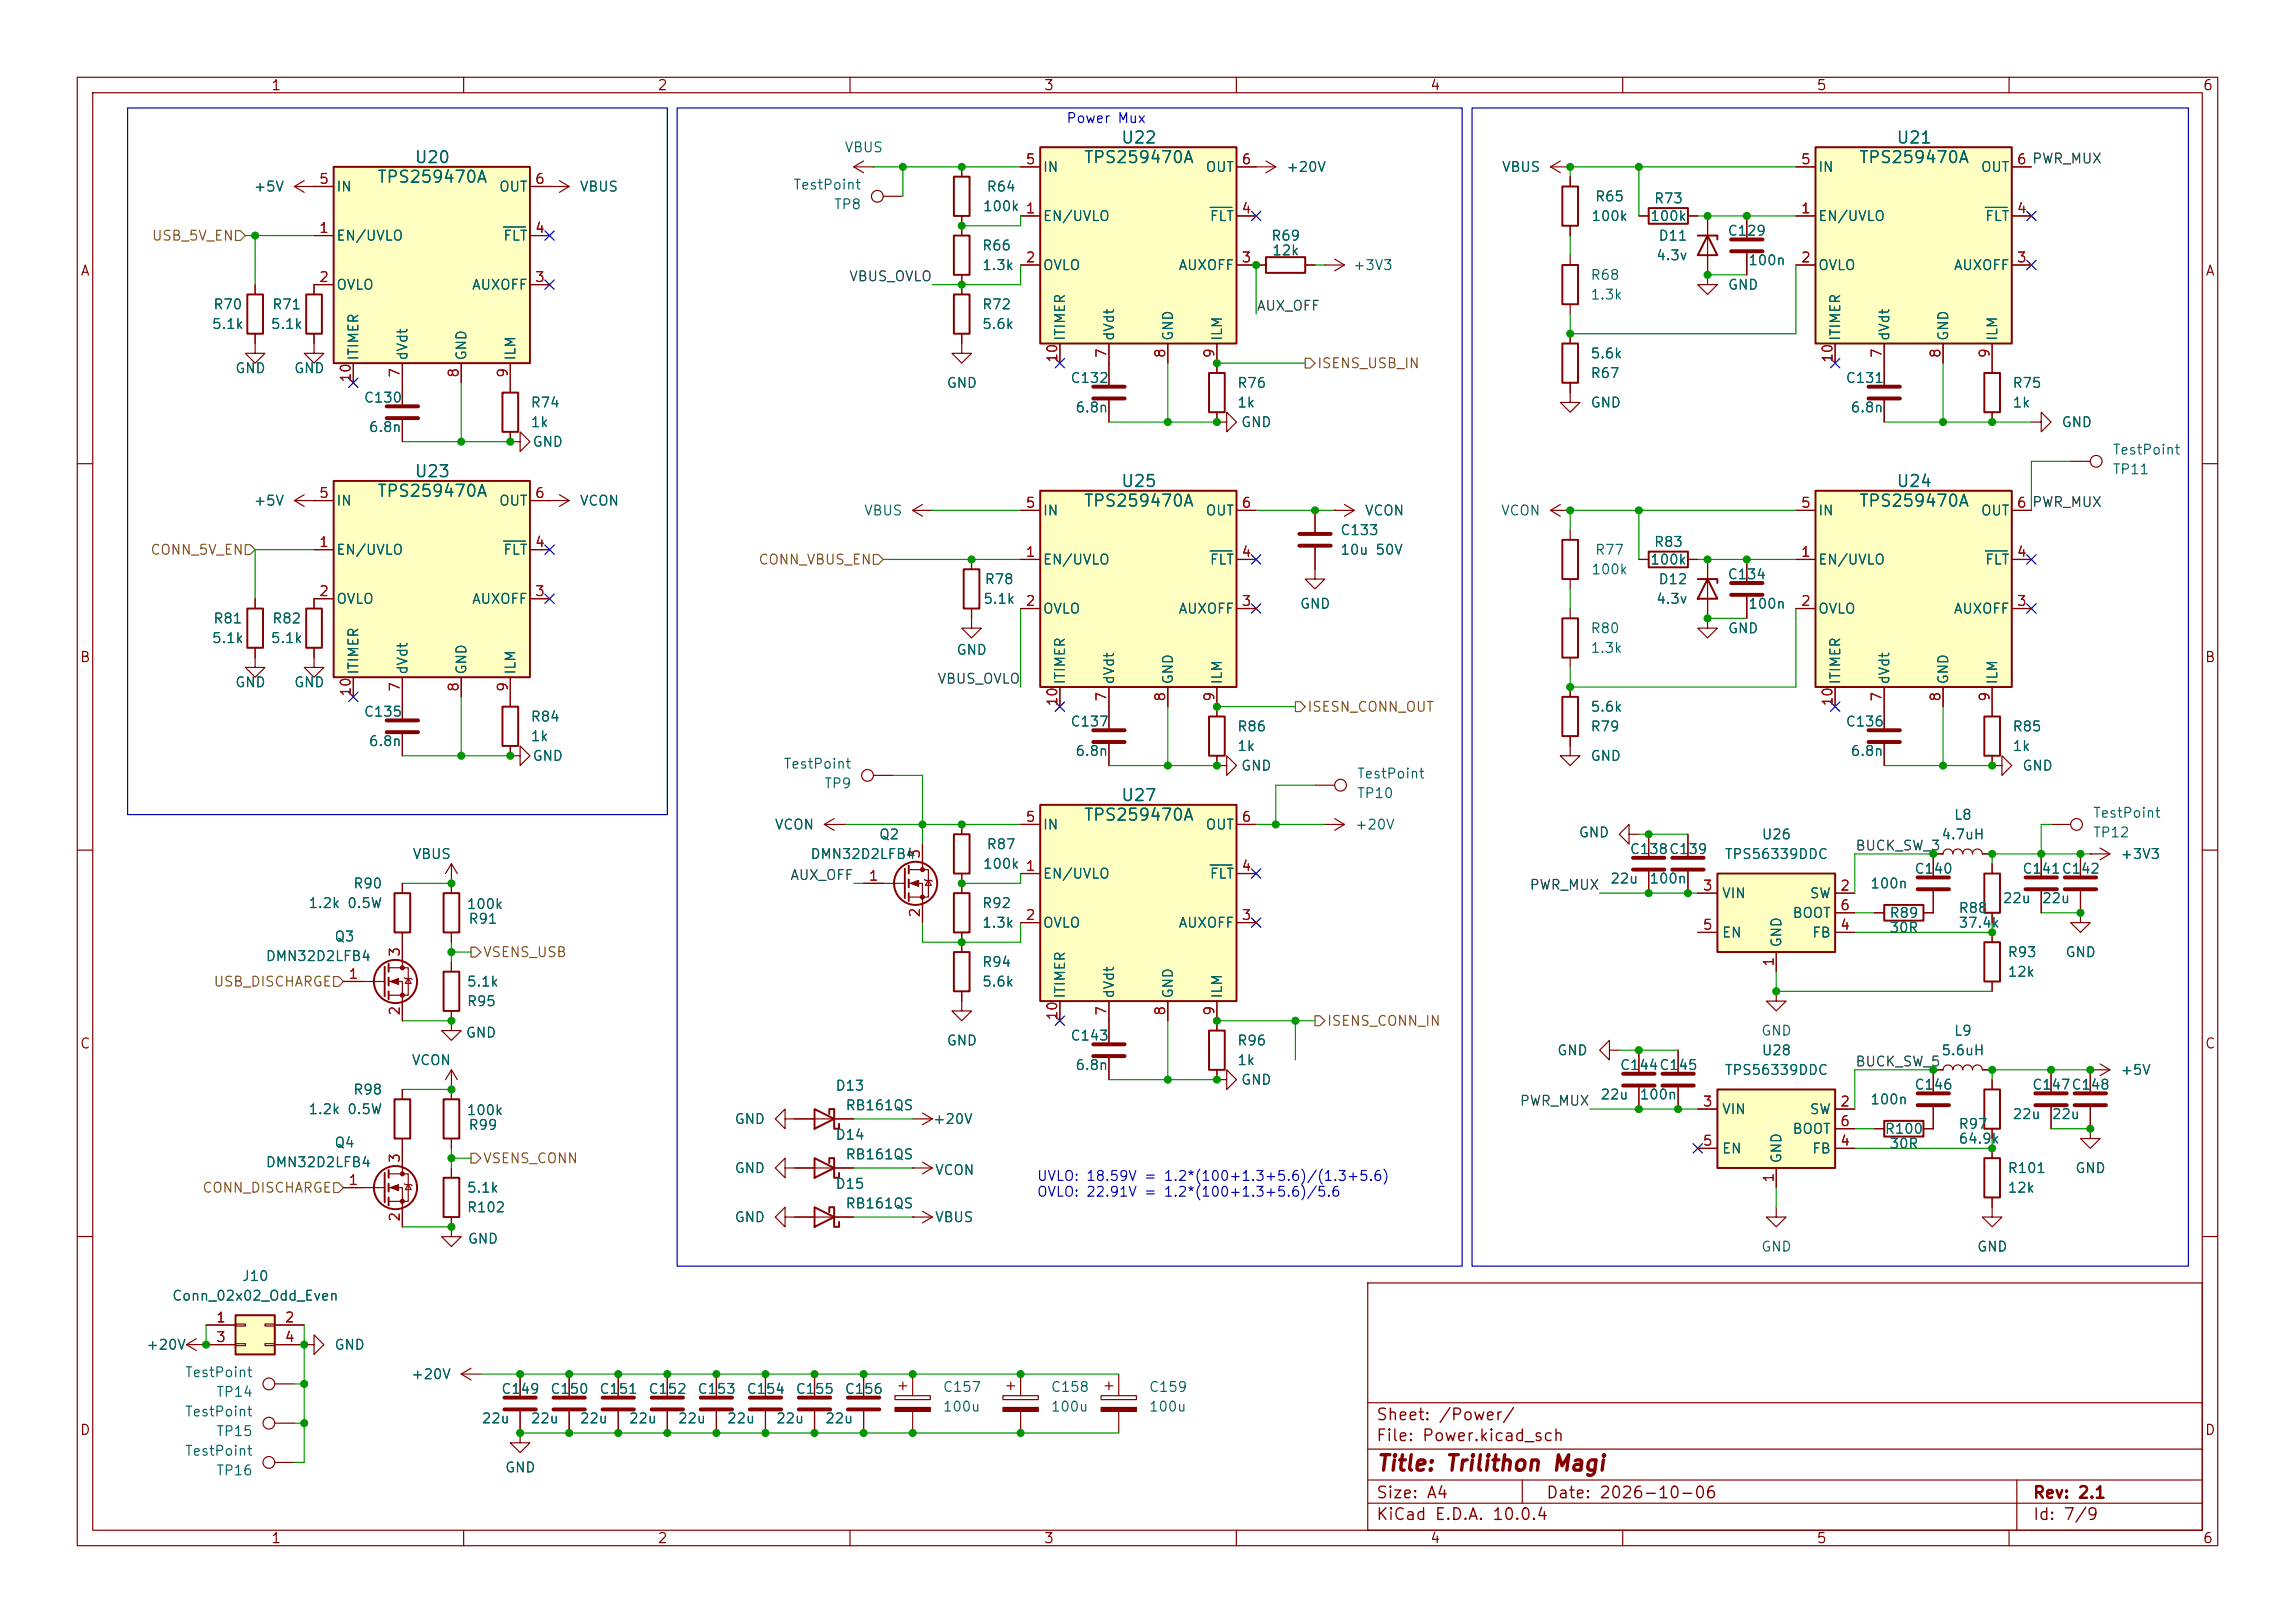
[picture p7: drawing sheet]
<svg xmlns="http://www.w3.org/2000/svg" width="297mm" height="210mm" viewBox="0 0 297 210" stroke-linecap="round" stroke-linejoin="round" font-family="sans-serif">
<defs><g id="words">
<text font-size="2" fill="#840000" x="178" y="190.8">Title: Trilithon Magi</text>
<g font-size="1.5" fill="#006464">
<text x="53.6" y="21.5">U20</text>
<text x="140.2" y="21.5">TPS259470A</text>
<text x="145" y="18.9">U22</text>
<text x="240.5" y="21.5">TPS259470A</text>
<text x="245.3" y="18.9">U21</text>
<text x="48.7" y="24">TPS259470A</text>
<text x="48.7" y="64.7">TPS259470A</text>
<text x="53.6" y="62.1">U23</text>
<text x="140.2" y="65.9">TPS259470A</text>
<text x="145" y="63.4">U25</text>
<text x="240.5" y="65.9">TPS259470A</text>
<text x="245.3" y="63.4">U24</text>
<text x="140.2" y="106.6">TPS259470A</text>
<text x="145" y="104">U27</text>
</g>
<g font-size="1.5" fill="#840000">
<text x="178" y="184.2">Sheet: /Power/</text>
<text x="178" y="186.9">File: Power.kicad_sch</text>
<text x="178" y="197.1">KiCad E.D.A. 10.0.4</text>
<text x="178" y="194.3">Size: A4</text>
<text x="200" y="194.3">Date: 2026-10-06</text>
<text x="263" y="194.3">Rev: 2.1</text>
<text x="263" y="197.1">Id: 7/9</text>
</g>
<g font-size="1.3" fill="#840000">
<text x="35" y="12">1</text>
<text x="85" y="12">2</text>
<text x="135" y="12">3</text>
<text x="185" y="12">4</text>
<text x="235" y="12">5</text>
<text x="285" y="12">6</text>
<text x="10.3" y="36">A</text>
<text x="285.3" y="36">A</text>
<text x="10.3" y="86">B</text>
<text x="285.3" y="86">B</text>
<text x="10.3" y="136">C</text>
<text x="285.3" y="136">C</text>
<text x="10.3" y="186">D</text>
<text x="285.3" y="186">D</text>
<text x="35" y="200">1</text>
<text x="85" y="200">2</text>
<text x="135" y="200">3</text>
<text x="185" y="200">4</text>
<text x="235" y="200">5</text>
<text x="285" y="200">6</text>
</g>
<g font-size="1.3" fill="#0000c2">
<text x="137.9" y="16.2">Power Mux</text>
<text x="134.1" y="153.1">UVLO: 18.59V = 1.2*(100+1.3+5.6)/(1.3+5.6)</text>
<text x="134.1" y="155.2">OVLO: 22.91V = 1.2*(100+1.3+5.6)/5.6</text>
</g>
<g font-size="1.3" fill="#006464">
<text x="109.2" y="20">VBUS</text>
<text x="134.9" y="22.6">IN</text>
<text x="155.9" y="22.6">OUT</text>
<text x="166.4" y="22.6">+20V</text>
<text x="194.3" y="22.6">VBUS</text>
<text x="235.2" y="22.6">IN</text>
<text x="256.3" y="22.6">OUT</text>
<text x="32.7" y="25.1">+5V</text>
<text x="43.4" y="25.1">IN</text>
<text x="64.5" y="25.1">OUT</text>
<text x="74.9" y="25.1">VBUS</text>
<text x="102.6" y="24.8">TestPoint</text>
<text x="107.8" y="27.4">TP8</text>
<text x="127.1" y="27.6">100k 1</text>
<text x="127.6" y="25.1">R64</text>
<text x="134.9" y="28.9">EN/UVLO</text>
<text x="156.5" y="28.9">FLT</text>
<text x="205.9" y="28.9">100k</text>
<text x="206.3" y="26.4">R65</text>
<text x="213.5" y="28.9">100k</text>
<text x="214" y="26.6">R73</text>
<text x="235.2" y="28.9">EN/UVLO</text>
<text x="256.8" y="28.9">FLT</text>
<text x="43.4" y="31.5">EN/UVLO</text>
<text x="65" y="31.5">FLT</text>
<text x="127" y="35.3">1.3k</text>
<text x="127" y="32.7">R66</text>
<text x="134.9" y="35.3">OVLO</text>
<text x="152.4" y="35.3">AUXOFF</text>
<text x="164.4" y="31.5">R69</text>
<text x="164.5" y="33.4">12k</text>
<text x="175" y="35.3">+3V3</text>
<text x="214.2" y="34">4.3v</text>
<text x="214.5" y="31.5">D11</text>
<text x="223.5" y="30.8">C129</text>
<text x="226.1" y="34.6">100n</text>
<text x="235.2" y="35.3">OVLO</text>
<text x="252.8" y="35.3">AUXOFF</text>
<text x="27.5" y="40.3">R70</text>
<text x="35.1" y="40.3">R71</text>
<text x="43.4" y="37.8">OVLO</text>
<text x="61" y="37.8">AUXOFF</text>
<text x="127" y="40.3">R72</text>
<text x="205.7" y="39.1">1.3k</text>
<text x="205.7" y="36.5">R68</text>
<text x="223.5" y="37.8">GND</text>
<text x="27.3" y="42.9">5.1k</text>
<text x="35" y="42.9">5.1k</text>
<text x="46.7" y="46.7" transform="rotate(-90 46.7 46.7)">ITIMER</text>
<text x="53" y="46.7" transform="rotate(-90 53 46.7)">dVdt</text>
<text x="60.7" y="46.7" transform="rotate(-90 60.7 46.7)">GND</text>
<text x="67" y="46.7" transform="rotate(-90 67 46.7)">ILM</text>
<text x="127" y="42.9">5.6k</text>
<text x="138.1" y="44.2" transform="rotate(-90 138.1 44.2)">ITIMER</text>
<text x="144.5" y="44.2" transform="rotate(-90 144.5 44.2)">dVdt</text>
<text x="152.1" y="44.2" transform="rotate(-90 152.1 44.2)">GND</text>
<text x="158.5" y="44.2" transform="rotate(-90 158.5 44.2)">ILM</text>
<text x="205.7" y="46.7">5.6k</text>
<text x="238.5" y="44.2" transform="rotate(-90 238.5 44.2)">ITIMER</text>
<text x="244.8" y="44.2" transform="rotate(-90 244.8 44.2)">dVdt</text>
<text x="252.4" y="44.2" transform="rotate(-90 252.4 44.2)">GND</text>
<text x="258.8" y="44.2" transform="rotate(-90 258.8 44.2)">ILM</text>
<text x="30.3" y="48.6">GND</text>
<text x="38" y="48.6">GND</text>
<text x="47" y="52.4">C130</text>
<text x="68.6" y="53">R74</text>
<text x="122.4" y="50.5">GND</text>
<text x="138.4" y="49.9">C132</text>
<text x="139.1" y="53.7">6.8n</text>
<text x="160" y="50.5">R76</text>
<text x="160" y="53">1k</text>
<text x="205.7" y="53">GND</text>
<text x="205.7" y="49.2">R67</text>
<text x="238.8" y="49.9">C131</text>
<text x="239.4" y="53.7">6.8n</text>
<text x="260.4" y="50.5">R75</text>
<text x="260.4" y="53">1k</text>
<text x="47.6" y="56.2">6.8n</text>
<text x="68.6" y="55.6">1k</text>
<text x="68.8" y="58.1">GND</text>
<text x="160.5" y="55.6">GND</text>
<text x="266.7" y="55.6">GND</text>
<text x="273.3" y="59.1">TestPoint</text>
<text x="32.7" y="65.7">+5V</text>
<text x="43.4" y="65.7">IN</text>
<text x="64.5" y="65.7">OUT</text>
<text x="74.9" y="65.7">VCON</text>
<text x="273.3" y="61.7">TP11</text>
<text x="111.7" y="67">VBUS</text>
<text x="134.9" y="67">IN</text>
<text x="155.9" y="67">OUT</text>
<text x="173.4" y="69.6">C133</text>
<text x="176.5" y="67">VCON</text>
<text x="194.2" y="67">VCON</text>
<text x="214" y="71.1">R83</text>
<text x="235.2" y="67">IN</text>
<text x="256.3" y="67">OUT</text>
<text x="43.4" y="72.1">EN/UVLO</text>
<text x="65" y="72.1">FLT</text>
<text x="127.3" y="75.9">R78</text>
<text x="134.9" y="73.4">EN/UVLO</text>
<text x="156.5" y="73.4">FLT</text>
<text x="173.4" y="72.1">10u 50V</text>
<text x="205.9" y="74.6">100k</text>
<text x="206.3" y="72.1">R77</text>
<text x="213.5" y="73.4">100k</text>
<text x="214.5" y="75.9">D12</text>
<text x="223.5" y="75.3">C134</text>
<text x="235.2" y="73.4">EN/UVLO</text>
<text x="256.8" y="73.4">FLT</text>
<text x="27.3" y="83.5">5.1k</text>
<text x="27.5" y="81">R81</text>
<text x="35" y="83.5">5.1k</text>
<text x="35.1" y="81">R82</text>
<text x="43.4" y="78.4">OVLO</text>
<text x="61" y="78.4">AUXOFF</text>
<text x="127.2" y="78.4">5.1k</text>
<text x="134.9" y="79.7">OVLO</text>
<text x="152.4" y="79.7">AUXOFF</text>
<text x="168.1" y="79.1">GND</text>
<text x="205.7" y="82.3">R80</text>
<text x="214.2" y="78.4">4.3v</text>
<text x="223.5" y="82.3">GND</text>
<text x="226.1" y="79.1">100n</text>
<text x="235.2" y="79.7">OVLO</text>
<text x="252.8" y="79.7">AUXOFF</text>
<text x="30.3" y="89.2">GND</text>
<text x="38" y="89.2">GND</text>
<text x="46.7" y="87.4" transform="rotate(-90 46.7 87.4)">ITIMER</text>
<text x="53" y="87.4" transform="rotate(-90 53 87.4)">dVdt</text>
<text x="60.7" y="87.4" transform="rotate(-90 60.7 87.4)">GND</text>
<text x="67" y="87.4" transform="rotate(-90 67 87.4)">ILM</text>
<text x="123.7" y="85">GND</text>
<text x="138.1" y="88.6" transform="rotate(-90 138.1 88.6)">ITIMER</text>
<text x="144.5" y="88.6" transform="rotate(-90 144.5 88.6)">dVdt</text>
<text x="152.1" y="88.6" transform="rotate(-90 152.1 88.6)">GND</text>
<text x="158.5" y="88.6" transform="rotate(-90 158.5 88.6)">ILM</text>
<text x="205.7" y="84.8">1.3k</text>
<text x="238.5" y="88.6" transform="rotate(-90 238.5 88.6)">ITIMER</text>
<text x="244.8" y="88.6" transform="rotate(-90 244.8 88.6)">dVdt</text>
<text x="252.4" y="88.6" transform="rotate(-90 252.4 88.6)">GND</text>
<text x="258.8" y="88.6" transform="rotate(-90 258.8 88.6)">ILM</text>
<text x="47" y="93">C135</text>
<text x="68.6" y="93.7">R84</text>
<text x="138.4" y="94.3">C137</text>
<text x="160" y="95">R86</text>
<text x="205.7" y="92.4">5.6k</text>
<text x="205.7" y="95">R79</text>
<text x="238.8" y="94.3">C136</text>
<text x="260.4" y="95">R85</text>
<text x="47.6" y="96.9">6.8n</text>
<text x="68.6" y="96.2">1k</text>
<text x="68.8" y="98.8">GND</text>
<text x="101.3" y="99.8">TestPoint</text>
<text x="139.1" y="98.1">6.8n</text>
<text x="160" y="97.5">1k</text>
<text x="160.5" y="100">GND</text>
<text x="175.5" y="101">TestPoint</text>
<text x="205.7" y="98.8">GND</text>
<text x="239.4" y="98.1">6.8n</text>
<text x="260.4" y="97.5">1k</text>
<text x="261.6" y="100">GND</text>
<text x="100.2" y="107.7">VCON</text>
<text x="106.6" y="102.3">TP9</text>
<text x="134.9" y="107.7">IN</text>
<text x="155.9" y="107.7">OUT</text>
<text x="175.3" y="107.7">+20V</text>
<text x="175.5" y="103.6">TP10</text>
<text x="252.8" y="106.4">L8</text>
<text x="270.8" y="106.1">TestPoint</text>
<text x="53.3" y="111.5">VBUS</text>
<text x="104.8" y="111.5">DMN32D2LFB4</text>
<text x="113.7" y="108.9">Q2</text>
<text x="127.1" y="112.7">100k 1</text>
<text x="127.6" y="110.2">R87</text>
<text x="204.2" y="108.7">GND</text>
<text x="210.8" y="110.8">C138C139</text>
<text x="223.1" y="111.5">TPS56339DDC</text>
<text x="227.9" y="108.9">U26</text>
<text x="247.7" y="113.4">C140</text>
<text x="251.1" y="108.9">4.7uH</text>
<text x="261.6" y="113.4">C141C142</text>
<text x="270.8" y="108.7">TP12</text>
<text x="274.3" y="111.5">+3V3</text>
<text x="39.8" y="117.8">1.2k 0.5W</text>
<text x="45.6" y="115.3">R90</text>
<text x="60.3" y="117.9">100k</text>
<text x="60.5" y="119.8">R91</text>
<text x="127" y="117.8">R92</text>
<text x="134.9" y="114">EN/UVLO</text>
<text x="156.5" y="114">FLT</text>
<text x="208.3" y="114.6">22u</text>
<text x="213.4" y="114.6">100n</text>
<text x="222.8" y="116.5">VIN</text>
<text x="231.9" y="119.1">BOOT</text>
<text x="234.1" y="116.5">SW</text>
<text x="241.9" y="115.3">100n</text>
<text x="244.4" y="119.1">R89</text>
<text x="253.4" y="118.4">R88</text>
<text x="259.1" y="117.2">22u</text>
<text x="264.2" y="117.2">22u</text>
<text x="34.3" y="124.7">DMN32D2LFB4</text>
<text x="43.2" y="122.1">Q3</text>
<text x="127" y="120.4">1.3k</text>
<text x="127" y="125.4">R94</text>
<text x="134.9" y="120.4">OVLO</text>
<text x="152.4" y="120.4">AUXOFF</text>
<text x="222.8" y="121.6">EN</text>
<text x="230.8" y="122.7" transform="rotate(-90 230.8 122.7)">GND</text>
<text x="234.4" y="121.6">FB</text>
<text x="244.4" y="121">30R</text>
<text x="253.4" y="120.4">37.4k</text>
<text x="259.7" y="124.2">R93</text>
<text x="267.2" y="124.2">GND</text>
<text x="60.3" y="128">5.1k</text>
<text x="60.3" y="130.5">R95</text>
<text x="127" y="128">5.6k</text>
<text x="138.1" y="129.3" transform="rotate(-90 138.1 129.3)">ITIMER</text>
<text x="144.5" y="129.3" transform="rotate(-90 144.5 129.3)">dVdt</text>
<text x="152.1" y="129.3" transform="rotate(-90 152.1 129.3)">GND</text>
<text x="158.5" y="129.3" transform="rotate(-90 158.5 129.3)">ILM</text>
<text x="259.7" y="126.7">12k</text>
<text x="60.2" y="134.6">GND</text>
<text x="122.4" y="135.6">GND</text>
<text x="138.4" y="135">C143</text>
<text x="160" y="135.6">R96</text>
<text x="201.4" y="136.9">GND</text>
<text x="227.8" y="134.3">GND</text>
<text x="227.9" y="136.9">U28</text>
<text x="251.1" y="136.9">5.6uH</text>
<text x="252.8" y="134.3">L9</text>
<text x="45.6" y="141.9">R98</text>
<text x="53.2" y="138.1">VCON</text>
<text x="108" y="141.4">D13</text>
<text x="109.3" y="144">RB161QS</text>
<text x="139.1" y="138.8">6.8n</text>
<text x="160" y="138.1">1k</text>
<text x="160.5" y="140.7">GND</text>
<text x="207" y="142.6">22u</text>
<text x="209.6" y="138.8">C144C145</text>
<text x="212.1" y="142.6">100n</text>
<text x="223.1" y="139.4">TPS56339DDC</text>
<text x="241.9" y="143.2">100n</text>
<text x="247.7" y="141.3">C146</text>
<text x="262.9" y="141.3">C147C148</text>
<text x="274.3" y="139.4">+5V</text>
<text x="39.8" y="144.5">1.2k 0.5W</text>
<text x="43.2" y="148.8">Q4</text>
<text x="60.3" y="144.6">100k</text>
<text x="60.5" y="146.5">R99</text>
<text x="95" y="145.8">GND</text>
<text x="108" y="147.8">D14</text>
<text x="120.7" y="145.8">+20V</text>
<text x="222.8" y="144.5">VIN</text>
<text x="222.8" y="149.6">EN</text>
<text x="231.9" y="147">BOOT</text>
<text x="234.1" y="144.5">SW</text>
<text x="234.4" y="149.6">FB</text>
<text x="243.8" y="147">R100</text>
<text x="244.4" y="148.9">30R</text>
<text x="253.4" y="146.4">R97</text>
<text x="253.4" y="148.3">64.9k</text>
<text x="260.4" y="145.1">22u</text>
<text x="265.4" y="145.1">22u</text>
<text x="34.3" y="151.3">DMN32D2LFB4</text>
<text x="60.3" y="154.6">5.1k</text>
<text x="95" y="152.1">GND</text>
<text x="108" y="154.1">D15</text>
<text x="109.3" y="150.3">RB161QS</text>
<text x="120.9" y="152.4">VCON</text>
<text x="230.8" y="150.6" transform="rotate(-90 230.8 150.6)">GND</text>
<text x="259.7" y="152.1">R101</text>
<text x="259.7" y="154.6">12k</text>
<text x="268.5" y="152.1">GND</text>
<text x="60.3" y="157.2">R102</text>
<text x="60.4" y="161.2">GND</text>
<text x="95" y="158.5">GND</text>
<text x="109.3" y="156.7">RB161QS</text>
<text x="120.9" y="158.5">VBUS</text>
<text x="31.2" y="166.1">J10</text>
<text x="227.8" y="162.3">GND</text>
<text x="255.8" y="162.3">GND</text>
<text x="22.2" y="168.6">Conn_02x02_Odd_Even</text>
<text x="18.8" y="175">+20V</text>
<text x="23.8" y="178.5">TestPoint</text>
<text x="43.2" y="175">GND</text>
<text x="53.1" y="178.8">+20V</text>
<text x="23.8" y="183.6">TestPoint</text>
<text x="27.9" y="181.1">TP14</text>
<text x="62.2" y="184.5">22u</text>
<text x="64.8" y="180.7">C149</text>
<text x="68.6" y="184.5">22u</text>
<text x="71.1" y="180.7">C150</text>
<text x="74.9" y="184.5">22u</text>
<text x="77.5" y="180.7">C151</text>
<text x="81.3" y="184.5">22u</text>
<text x="83.8" y="180.7">C152</text>
<text x="87.6" y="184.5">22u</text>
<text x="90.2" y="180.7">C153</text>
<text x="94" y="184.5">22u</text>
<text x="96.5" y="180.7">C154</text>
<text x="100.3" y="184.5">22u</text>
<text x="102.9" y="180.7">C155</text>
<text x="106.7" y="184.5">22u</text>
<text x="109.2" y="180.7">C156</text>
<text x="121.9" y="180.4">C157</text>
<text x="121.9" y="183">100u</text>
<text x="135.9" y="180.4">C158</text>
<text x="135.9" y="183">100u</text>
<text x="148.6" y="180.4">C159</text>
<text x="148.6" y="183">100u</text>
<text x="23.8" y="188.7">TestPoint</text>
<text x="27.9" y="186.1">TP15</text>
<text x="27.9" y="191.2">TP16</text>
<text x="65.3" y="190.8">GND</text>
</g>
<g font-size="1.3" fill="#a90000">
<text x="132.6" y="21.6">5</text>
<text x="160.6" y="21.6">6</text>
<text x="233" y="21.6">5</text>
<text x="260.9" y="21.6">6 PWR_MUX</text>
<text x="260.9" y="21.6">6</text>
<text x="41.2" y="24.1">5</text>
<text x="69.1" y="24.1">6</text>
<text x="160.6" y="27.9">4</text>
<text x="233" y="27.9">1</text>
<text x="260.9" y="27.9">4</text>
<text x="41.2" y="30.5">1</text>
<text x="69.1" y="30.5">4</text>
<text x="132.6" y="34.3">2</text>
<text x="160.6" y="34.3">3</text>
<text x="233" y="34.3">2</text>
<text x="260.9" y="34.3">3</text>
<text x="41.2" y="36.8">2</text>
<text x="69.1" y="36.8">3</text>
<text x="137.1" y="47" transform="rotate(-90 137.1 47)">10</text>
<text x="143.5" y="46.4" transform="rotate(-90 143.5 46.4)">7</text>
<text x="151.1" y="46.4" transform="rotate(-90 151.1 46.4)">8</text>
<text x="157.5" y="46.4" transform="rotate(-90 157.5 46.4)">9</text>
<text x="237.5" y="47" transform="rotate(-90 237.5 47)">10</text>
<text x="243.8" y="46.4" transform="rotate(-90 243.8 46.4)">7</text>
<text x="251.4" y="46.4" transform="rotate(-90 251.4 46.4)">8</text>
<text x="257.8" y="46.4" transform="rotate(-90 257.8 46.4)">9</text>
<text x="45.7" y="49.6" transform="rotate(-90 45.7 49.6)">10</text>
<text x="52" y="49" transform="rotate(-90 52 49)">7</text>
<text x="59.7" y="49" transform="rotate(-90 59.7 49)">8</text>
<text x="66" y="49" transform="rotate(-90 66 49)">9</text>
<text x="41.2" y="64.7">5</text>
<text x="69.1" y="64.7">6</text>
<text x="41.2" y="71.1">1</text>
<text x="69.1" y="71.1">4</text>
<text x="132.6" y="66">5</text>
<text x="160.6" y="66">6</text>
<text x="233" y="66">5</text>
<text x="260.9" y="66">6</text>
<text x="41.2" y="77.4">2</text>
<text x="69.1" y="77.4">3</text>
<text x="132.6" y="72.4">1</text>
<text x="160.6" y="72.4">4</text>
<text x="233" y="72.4">1</text>
<text x="260.9" y="72.4">4</text>
<text x="132.6" y="78.7">2</text>
<text x="160.6" y="78.7">3</text>
<text x="233" y="78.7">2</text>
<text x="260.9" y="78.7">3</text>
<text x="52" y="89.6" transform="rotate(-90 52 89.6)">7</text>
<text x="59.7" y="89.6" transform="rotate(-90 59.7 89.6)">8</text>
<text x="66" y="89.6" transform="rotate(-90 66 89.6)">9</text>
<text x="45.7" y="90.2" transform="rotate(-90 45.7 90.2)">10</text>
<text x="137.1" y="91.5" transform="rotate(-90 137.1 91.5)">10</text>
<text x="143.5" y="90.9" transform="rotate(-90 143.5 90.9)">7</text>
<text x="151.1" y="90.9" transform="rotate(-90 151.1 90.9)">8</text>
<text x="157.5" y="90.9" transform="rotate(-90 157.5 90.9)">9</text>
<text x="237.5" y="91.5" transform="rotate(-90 237.5 91.5)">10</text>
<text x="243.8" y="90.9" transform="rotate(-90 243.8 90.9)">7</text>
<text x="251.4" y="90.9" transform="rotate(-90 251.4 90.9)">8</text>
<text x="257.8" y="90.9" transform="rotate(-90 257.8 90.9)">9</text>
<text x="132.6" y="106.7">5</text>
<text x="160.6" y="106.7">6</text>
<text x="119.4" y="111.2" transform="rotate(-90 119.4 111.2)">3</text>
<text x="160.6" y="113">4</text>
<text x="112.3" y="114.3">1</text>
<text x="119.4" y="118.8" transform="rotate(-90 119.4 118.8)">2</text>
<text x="132.6" y="119.4">2</text>
<text x="160.6" y="119.4">3</text>
<text x="220.3" y="115.5">3</text>
<text x="238.1" y="115.5">2</text>
<text x="238.1" y="118.1">6</text>
<text x="52" y="123.9" transform="rotate(-90 52 123.9)">3</text>
<text x="220.3" y="120.6">5</text>
<text x="229.8" y="125.2" transform="rotate(-90 229.8 125.2)">1</text>
<text x="238.1" y="120.6">4</text>
<text x="45" y="127">1</text>
<text x="52" y="131.5" transform="rotate(-90 52 131.5)">2</text>
<text x="143.5" y="131.5" transform="rotate(-90 143.5 131.5)">7</text>
<text x="151.1" y="131.5" transform="rotate(-90 151.1 131.5)">8</text>
<text x="157.5" y="131.5" transform="rotate(-90 157.5 131.5)">9</text>
<text x="137.1" y="132.1" transform="rotate(-90 137.1 132.1)">10</text>
<text x="220.3" y="143.5">3</text>
<text x="238.1" y="143.5">2</text>
<text x="220.3" y="148.6">5</text>
<text x="238.1" y="148.6">4</text>
<text x="238.1" y="146">6</text>
<text x="45" y="153.6">1</text>
<text x="52" y="150.6" transform="rotate(-90 52 150.6)">3</text>
<text x="229.8" y="153.1" transform="rotate(-90 229.8 153.1)">1</text>
<text x="52" y="158.2" transform="rotate(-90 52 158.2)">2</text>
<text x="27.9" y="171.4">1</text>
<text x="27.9" y="174">3</text>
<text x="36.8" y="171.4">2</text>
<text x="36.8" y="174">4</text>
</g>
<g font-size="1.3" fill="#725600">
<text x="19.6" y="31.5">USB_5V_EN</text>
<text x="170.4" y="48">ISENS_USB_IN</text>
<text x="19.4" y="72.1">CONN_5V_EN</text>
<text x="98.1" y="73.4">CONN_VBUS_EN</text>
<text x="169.1" y="92.4">ISESN_CONN_OUT</text>
<text x="62.4" y="124.2">VSENS_USB</text>
<text x="27.5" y="128">USB_DISCHARGE</text>
<text x="171.6" y="133.1">ISENS_CONN_IN</text>
<text x="26.1" y="154.6">CONN_DISCHARGE</text>
<text x="62.4" y="150.8">VSENS_CONN</text>
</g>
<g font-size="1.3" fill="#0f0f0f">
<text x="109.8" y="36.7">VBUS_OVLO</text>
<text x="162.6" y="40.5">AUX_OFF</text>
<text x="262.9" y="65.9">PWR_MUX</text>
<text x="121.2" y="88.8">VBUS_OVLO</text>
<text x="240" y="110.4">BUCK_SW_3</text>
<text x="102.2" y="114.2">AUX_OFF</text>
<text x="197.9" y="115.4">PWR_MUX</text>
<text x="196.6" y="143.4">PWR_MUX</text>
<text x="240" y="138.3">BUCK_SW_5</text>
</g>
</g></defs>
<g fill="none" stroke="#840000" stroke-width=".15">
<path d="M10 10h277v190h-277zM12 12h273v186h-273zM60 10v2M110 10v2M160 10v2M210 10v2M260 10v2M10 60h2M285 60h2M10 110h2M285 110h2M102.9 151.1h7.6"/>
<path d="M10 160h2M59.7 177.8l1.3 .8M59.7 177.8h2.5M61 177l-1.3 .8M177 166h108v32h-108zM285 160h2M35.6 184.2h2.5M35.6 189.2h2.5M60 198v2M110 198v2M160 198v2M177 194.5h108"/>
<path d="M177 191.5h108M177 187.5h108M177 181.5h108M197 191.5v3M210 198v2M260 198v2M261 191.5v6.5"/>
<circle cx="34.8" cy="184.1" r=".76"/>
<circle cx="34.8" cy="189.2" r=".76"/>
</g>
<path d="M105.4 149.9l2.5 1.2-2.5 1.3zM107.3 150.5v-.6h.6v2.5h.7v-.6" fill="none" stroke="#840000" stroke-width=".25"/>
<path d="M30.5 170.2h5.1v5.1h-5.1z" fill="#ffffc2"/>
<g fill="none" stroke="#840000" stroke-width=".25">
<path d="M156.5 92.7h2v5.1h-2zM57.4 115.6h2v5.1h-2zM123.4 108h2.1v5h-2.1zM123.4 115.6h2.1v5.1h-2.1zM49.8 125.1v3.8M50.3 124.7v1M50.3 126.5v1M50.3 128.3v1M57.4 125.7h2v5.1h-2zM123.4 123.2h2.1v5.1h-2.1zM51.1 142.2h2v5.1h-2zM57.4 142.2h2v5.1h-2z"/>
<path d="M105.4 156.2l2.5 1.3-2.5 1.3zM107.3 156.8v-.6h.6v2.6h.7v-.7M30.5 170.2h5.1v5.1h-5.1z"/>
<circle cx="51.2" cy="127" r="2.79"/>
</g>
<g fill="none" stroke="#840000" stroke-width=".15">
<path d="M157.5 97.8v1.3h1.2v-1.3l1.3 1.3-1.3 1.2v-1.2M157.5 91.4v1.3M58.4 114.3h.1M58.4 111.8v3.8M58.4 111.8l.8 1.2M58.4 111.8l-.7 1.2M124.5 106.7v1.3M124.5 113v2.6M171.4 106.7h2.6M172.7 105.9l1.3 .8M174 106.7l-1.3 .7M44.4 127h5.4"/>
<path d="M50.3 125.2h2.5v3.6h-2.5M50.3 127h1.8v5.1M52.1 121.9v3.3M52.3 126.5l.2 .1h.7l.1 .1M52.8 126.6l.4 .7h-.7zM58.4 130.8v2.6h1.3l-1.3 1.2-1.3-1.2h1.3M58.4 120.7v1.2M58.4 124.5v1.2M58.4 138.4v3.8M58.4 138.4l.8 1.3M58.4 138.4l-.7 1.3M124.5 128.3v2.5h1.2l-1.2 1.3-1.3-1.3h1.3"/>
<path d="M124.5 120.7v2.5M143.5 132.1v2.8M143.5 136.9v2.8M52.1 141v1.2M52.1 147.3v1.3M58.4 141h.1M58.4 147.3v1.3M101.6 151.1v-1.2l-1.3 1.2 1.3 1.3v-1.3h1.3M101.6 157.5v-1.3l-1.3 1.3 1.3 1.3v-1.3h8.9M101.6 144.8v-1.3l-1.3 1.3 1.3 1.3v-1.3h1.3M118.1 151.1h.1M118.1 157.5h.1"/>
<path d="M118.1 157.5h2.5M118.1 144.8h2.5M118.1 151.1h2.5M119.4 144l1.2 .8M119.4 150.4l1.2 .7M119.4 156.7l1.2 .8M120.6 144.8l-1.2 .7M120.6 151.1l-1.2 .8M120.6 157.5l-1.2 .7M24.1 174h6.4M24.1 174l1.3 .8M25.4 173.2l-1.3 .8"/>
<path d="M26.7 171.5h3.8M30.5 171.3h1.2v.3h-1.2zM30.5 173.9h1.2v.2h-1.2zM34.3 171.3h1.3v.3h-1.3zM34.3 173.9h1.3v.2h-1.3zM35.6 171.5h3.8M35.6 174h3.8M35.6 179.1h2.5M67.3 177.8v2.8M86.4 177.8v2.8M92.7 177.8v2.8M105.4 177.8v2.8"/>
<path d="M111.8 177.8v2.8M116.3 179.3h1M116.8 178.8v1M118.1 177.8v2.8M130.3 179.3h1M130.8 178.8v1M132.1 177.8v2.8M143 179.3h1M143.5 178.8v1M144.8 177.8v2.8M67.3 182.6v2.8M86.4 182.6v2.8"/>
<path d="M92.7 182.6v2.8M105.4 182.6v2.8M111.8 182.6v2.8M115.8 180.6h4.6v.5h-4.6zM118.1 182.6v2.8M129.8 180.6h4.6v.5h-4.6zM132.1 182.6v2.8M142.5 180.6h4.6v.5h-4.6zM144.8 182.6v2.8"/>
<circle cx="34.8" cy="179.1" r=".76"/>
</g>
<g fill="#840000" stroke="#840000" stroke-width=".15">
<path d="M115.8 182.1h4.6v.5h-4.6z"/>
<path d="M142.5 182.1h4.6v.5h-4.6z"/>
<path d="M129.8 182.1h4.6v.5h-4.6z"/>
<path d="M50.5 127l1.1-.4v.8z"/>
<circle cx="52.1" cy="125.2" r=".25"/>
<circle cx="52.1" cy="128.8" r=".25"/>
</g>
<path d="M141.5 135.1h4M141.5 136.7h4M65.3 180.8h4M65.3 182.4h4M84.3 180.8h4.1M84.3 182.4h4.1M90.7 180.8h4M90.7 182.4h4M103.4 180.8h4M103.4 182.4h4M109.7 180.8h4.1M109.7 182.4h4.1" fill="none" stroke="#840000" stroke-width=".51"/>
<path d="M134.6 63.5h25.4v25.4h-25.4z" fill="#ffffc2"/>
<path d="M124.7 73.7h2v5h-2zM134.6 63.5h25.4v25.4h-25.4z" fill="none" stroke="#840000" stroke-width=".25"/>
<g fill="none" stroke="#840000" stroke-width=".15">
<path d="M125.7 78.7v2.6h1.3l-1.3 1.3-1.2-1.3h1.2M125.7 72.4v1.3M132.1 66h2.5M132.1 72.4h2.5M132.1 78.7h2.5M160 66h2.6M160 72.4h2.6M160 78.7h2.6M170.2 70.9v4h1.2l-1.2 1.3-1.3-1.3h1.3M170.2 66v2.8M137.2 88.9v2.5M143.5 88.9v5.3"/>
<path d="M143.5 96.3v2.8M151.1 88.9v2.5M157.5 88.9v2.5"/>
</g>
<path d="M156.6 71.3h2.8" fill="none" stroke="#006464" stroke-width=".15"/>
<path d="M168.1 69.1h4.1M168.1 70.6h4.1M141.5 94.5h4M141.5 96h4" fill="none" stroke="#840000" stroke-width=".51"/>
<path d="M134.6 104.1h25.4v25.4h-25.4z" fill="#ffffc2"/>
<g fill="none" stroke="#840000" stroke-width=".25">
<path d="M51.1 115.6h2v5.1h-2zM117.1 112.4v3.8M117.6 112v1M117.6 113.8v1M117.6 115.6v1M134.6 104.1h25.4v25.4h-25.4zM256.8 113h2v5.1h-2zM156.5 133.4h2v5h-2zM49.8 151.8v3.8M50.3 151.4v1M50.3 153.2v1M50.3 154.9v1.1"/>
<path d="M57.4 152.4h2v5.1h-2zM105.4 143.5l2.5 1.3-2.5 1.3zM107.3 144.1v-.6h.6v2.6h.7v-.7M243.8 145h5.1v2.1h-5.1z"/>
<circle cx="118.5" cy="114.3" r="2.79"/>
<circle cx="51.2" cy="153.7" r="2.79"/>
</g>
<g fill="none" stroke="#840000" stroke-width=".15">
<path d="M52.1 114.3v1.3M106.7 106.7h2.5M106.7 106.7l1.2 .7M107.9 105.9l-1.2 .8M109.2 106.7h.1M111.8 114.3h5.3M113 100.3h2.6M117.6 112.5h2.5v3.6h-2.5M117.6 114.3h1.8v5.1M119.4 109.2v3.3M119.6 113.8l.2 .1h.7l.1 .1M120.1 113.9l.4 .7h-.7z"/>
<path d="M132.1 106.7h2.5M132.1 113h2.5M132.1 119.4h2.5M160 106.7h2.6M160 113h2.6M160 119.4h2.6M210.8 108v-1.3l-1.3 1.3 1.3 1.2v-1.2h1.3M257.8 111.8v1.2M257.8 118.1v1.3M52.1 120.7v1.2M137.2 129.5v2.6M143.5 129.5v2.6"/>
<path d="M151.1 129.5v2.6M157.5 138.4v1.3h1.2v-1.3l1.3 1.3-1.3 1.3v-1.3M157.5 129.5v3.9M208.3 135.9v-1.3l-1.3 1.3 1.3 1.3v-1.3h1.2M250.2 138.4v2.8M44.4 153.7h5.4M50.3 151.9h2.5v3.5h-2.5M50.3 153.7h1.8v5.1M52.1 148.6v3.3M52.3 153.2l.2 .1h.7l.1 .1M52.8 153.3l.4 .6h-.7zM58.4 157.5v2.5h1.3l-1.3 1.3-1.3-1.3h1.3"/>
<path d="M58.4 151.1v1.3M102.9 144.8h7.6M229.9 156.2v1.3h1.2l-1.2 1.3-1.3-1.3h1.3M242.6 146.1h1.2M250.2 143.3v2.8h-1.3M39.4 174h1.2v1.3l1.3-1.3-1.3-1.3v1.3M73.7 177.8v2.8M80 177.8v2.8M67.3 185.4v1.3h1.3l-1.3 1.3-1.3-1.3h1.3M73.7 182.6v2.8M80 182.6v2.8"/>
<circle cx="112.3" cy="100.3" r=".76"/>
</g>
<path d="M156.6 111.9h2.8" fill="none" stroke="#006464" stroke-width=".15"/>
<g fill="#840000" stroke="#840000" stroke-width=".15">
<path d="M117.9 114.3l1-.4v.8z"/>
<path d="M50.5 153.7l1.1-.4v.8z"/>
<circle cx="119.4" cy="112.5" r=".25"/>
<circle cx="119.4" cy="116.1" r=".25"/>
<circle cx="52.1" cy="151.9" r=".25"/>
<circle cx="52.1" cy="155.4" r=".25"/>
</g>
<path d="M248.2 141.5h4M248.2 143h4M71.6 180.8h4.1M71.6 182.4h4.1M78 180.8h4M78 182.4h4" fill="none" stroke="#840000" stroke-width=".51"/>
<path d="M222.2 141h15.3v10.1h-15.3z" fill="#ffffc2"/>
<path d="M222.2 141h15.3v10.1h-15.3z" fill="none" stroke="#840000" stroke-width=".25"/>
<path d="M229.9 128.3v1.2h1.2l-1.2 1.3-1.3-1.3h1.3M219.7 143.5h2.5M219.7 148.6h2.5M229.9 151.1v2.6M237.5 143.5h2.5M237.5 148.6h2.5M237.5 146.1h2.5" fill="none" stroke="#840000" stroke-width=".15"/>
<path d="M222.2 113h15.3v10.2h-15.3z" fill="#ffffc2"/>
<path d="M202.2 90.2h2v5.1h-2zM222.2 113h15.3v10.2h-15.3zM243.8 117.1h5.1v2h-5.1zM256.8 121.9h2v5.1h-2z" fill="none" stroke="#840000" stroke-width=".25"/>
<g fill="none" stroke="#840000" stroke-width=".15">
<path d="M268 59.7h2.5M203.2 95.3v2.5h-1.3l1.3 1.3 1.3-1.3h-1.3M203.2 88.9v1.3M213.4 108v2.7M213.4 112.8v2.8M218.4 108v2.7M218.4 112.8v2.8M219.7 115.6h2.5M237.5 115.6h2.5M237.5 118.1h2.5M242.6 118.1h1.2M250.2 115.3v2.8h-1.3"/>
<path d="M250.2 110.5v2.8M264.2 110.5v2.8M264.2 115.3v2.8M265.4 106.7h2.6M269.2 115.3v4.1h1.3l-1.3 1.3-1.2-1.3h1.2M269.2 110.5v2.8M270.5 110.5h.1M270.5 110.5h2.5M271.8 109.7l1.2 .8M273 110.5l-1.2 .8M219.7 120.7h2.5M229.9 123.2v2.5"/>
<path d="M237.5 120.7h2.5M257.8 120.7v1.2M257.8 127v1.3M270.5 138.4h.1M270.5 138.4h2.5M270.5 138.4v2.8M271.8 137.7l1.2 .7M273 138.4l-1.2 .8M270.5 143.3v4h1.3l-1.3 1.3-1.3-1.3h1.3"/>
<circle cx="271.3" cy="59.7" r=".76"/>
<circle cx="268.7" cy="106.7" r=".76"/>
</g>
<path d="M211.3 111h4.1M211.3 112.5h4.1M216.4 111h4.1M216.4 112.5h4.1M248.2 113.5h4M248.2 115.1h4M262.1 113.5h4.1M262.1 115.1h4.1M267.2 113.5h4.1M267.2 115.1h4.1M268.5 141.5h4M268.5 143h4" fill="none" stroke="#840000" stroke-width=".51"/>
<path d="M234.9 19.1h25.4v25.4h-25.4z" fill="#ffffc2"/>
<path d="M234.9 19.1h25.4v25.4h-25.4zM202.2 24.1h2v5.1h-2zM213.4 26.9h5v2.1h-5zM219.7 30.5h2.5v.5M221 30.5l1.2 2.5h-2.5zM256.8 48.3h2v5h-2zM219.7 74.9h2.5v.5M221 74.9l1.2 2.6h-2.5zM202.2 80h2v5.1h-2z" fill="none" stroke="#840000" stroke-width=".25"/>
<g fill="none" stroke="#840000" stroke-width=".15">
<path d="M200.7 21.6h2.5M200.7 21.6l1.2 .8M201.9 20.8l-1.2 .8M203.2 21.6h.1M203.2 22.9v1.2M203.2 29.2v1.3M212.1 27.9h1.3M218.4 27.9h1.3M221 27.9v7.7M226.1 27.9v2.8M226.1 32.8v2.8M232.4 21.6h2.5"/>
<path d="M232.4 27.9h2.5M232.4 34.3h2.5M260.3 21.6h2.6M260.3 27.9h2.6M260.3 34.3h2.6M203.2 50.8v1.3h-1.3l1.3 1.2 1.3-1.2h-1.3M237.5 44.5v2.5M243.8 44.5v5.3M243.8 51.8v2.8M251.5 44.5v2.5M257.8 44.5v3.8M257.8 53.3v1.3"/>
<path d="M262.9 54.6h1.3v-1.3l1.2 1.3-1.2 1.3v-1.3M200.7 66l1.2 .8M200.7 66h2.5M201.9 65.3l-1.2 .7M203.2 66h.1M203.2 78.7v1.3M221 72.4v7.6M203.2 85.1v1.3"/>
</g>
<path d="M256.9 26.8h2.9" fill="none" stroke="#006464" stroke-width=".15"/>
<path d="M224 31h4.1M224 32.5h4.1M241.8 50h4.1M241.8 51.6h4.1" fill="none" stroke="#840000" stroke-width=".51"/>
<path d="M234.9 63.5h25.4v25.4h-25.4z" fill="#ffffc2"/>
<path d="M202.2 34.3h2v5.1h-2zM202.2 44.5h2v5h-2zM202.2 69.9h2v5h-2zM213.4 71.4h5v2h-5zM234.9 63.5h25.4v25.4h-25.4zM256.8 92.7h2v5.1h-2zM256.8 141h2v5.1h-2zM256.8 149.9h2v5h-2z" fill="none" stroke="#840000" stroke-width=".25"/>
<g fill="none" stroke="#840000" stroke-width=".15">
<path d="M203.2 33v1.3M203.2 39.4v1.2M221 35.6v1.2h-1.3l1.3 1.3 1.2-1.3h-1.2M203.2 43.2v1.3M203.2 49.5v1.3M203.2 68.6v1.3M203.2 74.9v1.3M212.1 72.4h1.3M218.4 72.4h1.3M226.1 72.4v2.8M226.1 77.2v2.8M232.4 66h2.5"/>
<path d="M232.4 72.4h2.5M232.4 78.7h2.5M260.3 66h2.6M260.3 72.4h2.6M260.3 78.7h2.6M221 80v1.3h-1.3l1.3 1.3 1.2-1.3h-1.2M237.5 88.9v2.5M243.8 88.9v5.3M243.8 96.3v2.8M251.5 88.9v2.5M257.8 97.8v1.3h1.3v-1.3l1.2 1.3-1.2 1.2v-1.2M257.8 88.9v3.8"/>
<path d="M250.2 110.5h1.3a.64 .64 0 0 1 .6-.6 .64 .64 0 0 1 .6 .6 .64 .64 0 0 1 .7-.6 .64 .64 0 0 1 .6 .6 .64 .64 0 0 1 .6-.6 .64 .64 0 0 1 .7 .6 .64 .64 0 0 1 .6-.6 .64 .64 0 0 1 .6 .6h1.3M212.1 135.9v2.8M217.2 135.9v2.8M250.2 138.4h1.3a.64 .64 0 0 1 .6-.6 .64 .64 0 0 1 .6 .6 .64 .64 0 0 1 .7-.6 .64 .64 0 0 1 .6 .6 .64 .64 0 0 1 .6-.6 .64 .64 0 0 1 .7 .6 .64 .64 0 0 1 .6-.6 .64 .64 0 0 1 .6 .6h1.3M257.8 139.7v1.3M265.4 138.4v2.8M212.1 140.7v2.8M217.2 140.7v2.8M257.8 154.9v2.6h1.3l-1.3 1.3-1.3-1.3h1.3M257.8 146.1v1.2M257.8 148.6v1.3M265.4 143.3v2.8"/>
<path d="M99.1 177.8v2.8M99.1 182.6v2.8"/>
</g>
<path d="M256.9 71.3h2.9" fill="none" stroke="#006464" stroke-width=".15"/>
<path d="M224 75.4h4.1M224 77h4.1M241.8 94.5h4.1M241.8 96h4.1M210.1 138.9h4M215.1 138.9h4.1M210.1 140.5h4M215.1 140.5h4.1M263.4 141.5h4.1M263.4 143h4.1M97 180.8h4.1M97 182.4h4.1" fill="none" stroke="#840000" stroke-width=".51"/>
<path d="M43.2 21.6h25.4v25.4h-25.4z" fill="#ffffc2"/>
<path d="M32 38.1h2v5.1h-2zM39.6 38.1h2.1v5.1h-2.1zM43.2 21.6h25.4v25.4h-25.4zM123.4 22.9h2.1v5h-2.1zM123.4 38.1h2.1v5.1h-2.1zM123.4 30.5h2.1v5.1h-2.1zM163.8 33.3h5.1v2h-5.1zM65 50.8h2.1v5.1h-2.1zM156.5 48.3h2v5h-2zM39.6 78.7h2.1v5.1h-2.1zM65 91.4h2.1v5.1h-2.1z" fill="none" stroke="#840000" stroke-width=".25"/>
<g fill="none" stroke="#840000" stroke-width=".15">
<path d="M33 36.8v1.3M38.1 24.1h5.1M38.1 24.1l1.3 .8M39.4 23.4l-1.3 .7M40.6 24.1h.1M40.6 30.5h2.6M43.2 36.8h-2.6v1.3M68.6 24.1h5.1M68.6 30.5h2.5M68.6 36.8h2.5M71.1 24.1h.1M72.4 23.4l1.3 .7"/>
<path d="M73.7 24.1l-1.3 .8M110.5 21.6l1.3 .8M110.5 21.6h2.5M111.8 20.8l-1.3 .8M113 21.6h.1M114.3 25.4h2.5M124.5 21.6v1.3M124.5 27.9v2.6M124.5 35.6v2.5M162.6 34.3h1.2M168.9 34.3h1.3M171.4 34.3h.1"/>
<path d="M171.4 34.3h2.6M172.7 33.5l1.3 .8M174 34.3l-1.3 .8M33 43.2v2.5h1.3l-1.3 1.3-1.3-1.3h1.3M40.6 43.2v2.5h1.3l-1.3 1.3-1.2-1.3h1.2M45.7 47v2.5M52.1 47v5.3M52.1 54.4v2.8M59.7 47v2.5M66 55.9v1.3h1.3v-1.3l1.3 1.3-1.3 1.2v-1.2M66 47v3.8M124.5 43.2v2.5h1.2l-1.2 1.3-1.3-1.3h1.3"/>
<path d="M143.5 47v2.8M143.5 51.8v2.8M157.5 53.3v1.3h1.2v-1.3l1.3 1.3-1.3 1.3v-1.3M157.5 47v1.3M38.1 64.8l1.3 .7M38.1 64.8h2.5M39.4 64l-1.3 .8M40.6 64.8h.1M40.6 77.5v1.2M118.1 66l1.3 .8M118.1 66h2.5M119.4 65.3l-1.3 .7"/>
<path d="M120.6 66h.1M172.7 66h.1M172.7 66h2.6M174 65.3l1.3 .7M175.3 66l-1.3 .8M33 85.1v1.3h1.3l-1.3 1.2-1.3-1.2h1.3M40.6 83.8v2.6h1.3l-1.3 1.2-1.2-1.2h1.2M52.1 90.2v2.8M52.1 95v2.8M66 90.2v1.2M66 96.5v1.3"/>
<circle cx="113.5" cy="25.4" r=".76"/>
</g>
<path d="M65.2 29.4h2.8" fill="none" stroke="#006464" stroke-width=".15"/>
<path d="M50 52.6h4.1M50 54.1h4.1M141.5 50h4M141.5 51.6h4M50 93.2h4.1M50 94.7h4.1" fill="none" stroke="#840000" stroke-width=".51"/>
<path d="M134.6 19.1h25.4v25.4h-25.4z" fill="#ffffc2"/>
<path d="M134.6 19.1h25.4v25.4h-25.4z" fill="none" stroke="#840000" stroke-width=".25"/>
<g fill="none" stroke="#840000" stroke-width=".15">
<path d="M132.1 21.6h2.5M132.1 27.9h2.5M132.1 34.3h2.5M160 21.6h5.1M160 27.9h2.6M160 34.3h2.6M163.8 20.8l1.3 .8M165.1 21.6l-1.3 .8M137.2 44.5v2.5M143.5 44.5v2.5M151.1 44.5v2.5M157.5 44.5v2.5"/>
<path d="M66 97.8h1.3v-1.3l1.3 1.3-1.3 1.3v-1.3M170.2 101.6h2.5"/>
<circle cx="173.5" cy="101.6" r=".76"/>
</g>
<path d="M156.6 26.8h2.8" fill="none" stroke="#006464" stroke-width=".15"/>
<path d="M43.2 62.2h25.4v25.4h-25.4z" fill="#ffffc2"/>
<path d="M32 78.7h2v5.1h-2zM43.2 62.2h25.4v25.4h-25.4z" fill="none" stroke="#840000" stroke-width=".25"/>
<g fill="none" stroke="#840000" stroke-width=".15">
<path d="M33 36.8v1.3M40.6 24.1h.1M40.6 24.1h2.6M40.6 30.5h2.6M43.2 36.8h-2.6v1.3M68.6 24.1h2.5M68.6 30.5h2.5M68.6 36.8h2.5M71.1 24.1h.1M124.5 21.6v1.3M124.5 27.9v2.6M124.5 35.6v2.5"/>
<path d="M132.1 34.3h2.5M132.1 21.6h2.5M132.1 27.9h2.5M160 34.3h3.8M160 21.6h2.6M160 27.9h2.6M168.9 34.3h1.3M203.2 21.6h.1M203.2 22.9v1.2M203.2 29.2v1.3M212.1 27.9h1.3M218.4 27.9h1.3"/>
<path d="M221 27.9v2.6M221 33v2.6M226.1 27.9v2.8M226.1 32.8v2.8M232.4 34.3h2.5M232.4 21.6h2.5M232.4 27.9h2.5M260.3 34.3h2.6M260.3 21.6h2.6M260.3 27.9h2.6M33 43.2v1.3M40.6 43.2v1.3"/>
<path d="M45.7 47v2.5M52.1 47v5.3M52.1 54.4v2.8M59.7 47v2.5M66 47v3.8M66 55.9v1.3M124.5 43.2v1.3M137.2 44.5v2.5M143.5 44.5v5.3M143.5 51.8v2.8M151.1 44.5v2.5M157.5 44.5v3.8"/>
<path d="M157.5 53.3v1.3M203.2 43.2v1.3M203.2 49.5v1.3M237.5 44.5v2.5M243.8 44.5v5.3M243.8 51.8v2.8M251.5 44.5v2.5M257.8 44.5v3.8M257.8 53.3v1.3M33 77.5v1.2M40.6 64.8h.1M40.6 64.8h2.6"/>
<path d="M40.6 71.1h2.6M43.2 77.5h-2.6v1.2M68.6 64.8h5.1M68.6 71.1h2.5M68.6 77.5h2.5M71.1 64.8h.1M72.4 64l1.3 .8M73.7 64.8l-1.3 .7M125.7 72.4v1.3M125.7 78.7v1.3M132.1 66h2.5M132.1 72.4h2.5"/>
<path d="M132.1 78.7h2.5M160 66h2.6M160 72.4h2.6M160 78.7h2.6M170.2 66v2.8M170.2 70.9v2.8M172.7 66h.1M212.1 72.4h1.3M218.4 72.4h1.3M221 72.4v2.5M221 77.5v2.5M226.1 72.4v2.8"/>
<path d="M226.1 77.2v2.8M232.4 66h2.5M232.4 72.4h2.5M232.4 78.7h2.5M260.3 66h2.6M260.3 72.4h2.6M260.3 78.7h2.6M33 83.8v1.3M40.6 83.8v1.3M45.7 87.6v2.6M52.1 87.6v5.4M52.1 95v2.8"/>
<path d="M59.7 87.6v2.6M66 87.6v3.8M66 96.5v1.3M137.2 88.9v2.5M143.5 88.9v5.3M143.5 96.3v2.8M151.1 88.9v2.5M157.5 88.9v3.8M157.5 97.8v1.3M203.2 88.9v1.3M203.2 95.3v1.2M237.5 88.9v2.5"/>
<path d="M243.8 88.9v5.3M243.8 96.3v2.8M251.5 88.9v2.5M257.8 88.9v3.8M257.8 97.8v1.3M52.1 114.3v1.3M58.4 114.3h.1M58.4 114.3v1.3M109.2 106.7h.1M111.8 114.3h2.5M119.4 109.2v2.6M119.4 116.8v2.6"/>
<path d="M124.5 106.7v1.3M124.5 113v2.6M132.1 106.7h2.5M132.1 113h2.5M132.1 119.4h2.5M160 106.7h2.6M160 113h2.6M160 119.4h2.6M213.4 108v2.7M213.4 112.8v2.8M218.4 108v2.7M218.4 112.8v2.8"/>
<path d="M219.7 115.6h2.5M237.5 115.6h2.5M237.5 118.1h2.5M242.6 118.1h1.2M250.2 115.3v2.8h-1.3M251.5 110.5h-1.3v2.8M256.5 110.5h1.3M257.8 111.8v1.2M257.8 118.1v1.3M264.2 110.5v2.8M264.2 115.3v2.8M269.2 110.5v2.8"/>
<path d="M269.2 115.3v2.8M270.5 110.5h.1M44.4 127h2.6M52.1 120.7v3.8M52.1 129.5v2.6M58.4 120.7v1.2M58.4 124.5v1.2M58.4 130.8v1.3M124.5 120.7v2.5M124.5 128.3v1.2M137.2 129.5v2.6M143.5 129.5v5.4"/>
<path d="M143.5 136.9v2.8M151.1 129.5v2.6M157.5 129.5v3.9M157.5 138.4v1.3M212.1 135.9v2.8M217.2 135.9v2.8M219.7 120.7h2.5M229.9 123.2v2.5M237.5 120.7h2.5M251.5 138.4h-1.3v2.8M256.5 138.4h1.3M257.8 120.7v1.2"/>
<path d="M257.8 127v1.3M257.8 139.7v1.3M265.4 138.4v2.8M270.5 138.4h.1M270.5 138.4v2.8M44.4 153.7h2.6M52.1 141v1.2M52.1 147.3v3.8M52.1 156.2v2.6M58.4 141h.1M58.4 141v1.2M58.4 147.3v1.3"/>
<path d="M58.4 151.1v1.3M58.4 157.5v1.3M102.9 144.8h2.5M102.9 151.1h2.5M102.9 157.5h2.5M107.9 144.8h2.6M107.9 151.1h2.6M107.9 157.5h2.6M118.1 151.1h.1M118.1 157.5h.1M212.1 140.7v2.8M217.2 140.7v2.8"/>
<path d="M219.7 143.5h2.5M219.7 148.6h2.5M229.9 151.1v2.6M237.5 146.1h2.5M237.5 143.5h2.5M237.5 148.6h2.5M242.6 146.1h1.2M250.2 143.3v2.8h-1.3M257.8 146.1v1.2M257.8 148.6v1.3M257.8 154.9v1.3M265.4 143.3v2.8"/>
<path d="M270.5 143.3v2.8M26.7 171.5h3.8M26.7 174h3.8M35.6 171.5h3.8M35.6 174h3.8M67.3 177.8v2.8M73.7 177.8v2.8M80 177.8v2.8M86.4 177.8v2.8M92.7 177.8v2.8M99.1 177.8v2.8M105.4 177.8v2.8"/>
<path d="M111.8 177.8v2.8M67.3 182.6v2.8M73.7 182.6v2.8M80 182.6v2.8M86.4 182.6v2.8M92.7 182.6v2.8M99.1 182.6v2.8M105.4 182.6v2.8M111.8 182.6v2.8"/>
</g>
<path d="M65.2 29.4h2.8M156.6 26.8h2.8M256.9 26.8h2.9M65.2 70h2.8M156.6 71.3h2.8M256.9 71.3h2.9M156.6 111.9h2.8" fill="none" stroke="#006464" stroke-width=".15"/>
<path d="M30.5 29.8h.6l.6 .7-.6 .6h-.6zM168.9 46.4h.6l.7 .6-.7 .6h-.6zM31.7 70.5h.7l.6 .6-.6 .7h-.7zM113 71.8h.7l.6 .6-.6 .6h-.7zM167.6 90.8h.7l.6 .6-.6 .7h-.7zM43.2 126.4h.6l.6 .6-.6 .6h-.6zM61 122.6h.6l.6 .6-.6 .6h-.6zM170.2 131.4h.6l.6 .7-.6 .6h-.6zM43.2 153h.6l.6 .7-.6 .6h-.6zM61 149.2h.6l.6 .7-.6 .6h-.6z" fill="none" stroke="#725600" stroke-width=".15"/>
<g fill="none" stroke="#009600" stroke-width=".15">
<path d="M31.7 30.5h8.9M33 30.5v6.3M113 21.6h19.1M116.8 21.6v3.8M132.1 27.9v1.3h-7.6M132.1 34.3v2.5h-11.5M162.6 34.3v6.3M170.2 34.3h1.2M203.2 30.5v2.5M212.1 21.6v6.3M219.7 27.9h12.7M221 35.6h5.1"/>
<path d="M232.4 21.6h-29.2v1.3M232.4 34.3v8.9h-29.2v-2.6M52.1 57.2h13.9M59.7 49.5v7.7M143.5 54.6h14M151.1 47v7.6M157.5 47h11.4M243.8 54.6h19.1M251.5 47v7.6M268 59.7h-5.1v6.3M40.6 71.1h-7.6v6.4M114.3 72.4h17.8"/>
<path d="M120.6 66h11.5M132.1 78.7v10.2M162.6 66h10.1M203.2 76.2v2.5M212.1 66v6.4M219.7 72.4h12.7M232.4 78.7v10.2h-29.2v-2.5M232.4 66h-29.2v2.6M52.1 97.8h13.9M59.7 90.2v7.6M143.5 99.1h14M151.1 91.4v7.7"/>
<path d="M157.5 91.4h10.1M221 80h5.1M243.8 99.1h14M251.5 91.4v7.7M52.1 114.3h6.3M109.2 106.7h22.9M110.5 114.3h1.3M115.6 100.3h3.8v8.9M119.4 119.4v2.5h12.7v-2.5M132.1 113v1.3h-7.6M162.6 106.7h8.8M170.2 101.6h-5.1v5.1"/>
<path d="M207 115.6h12.7M212.1 108h6.3M240 118.1h2.6M250.2 110.5h-10.2v5.1M257.8 119.4v1.3h-17.8M264.2 118.1h5M265.4 106.7h-1.2v3.8M270.5 110.5h-12.7v1.3M52.1 132.1h6.3M58.4 121.9v2.6M58.4 123.2h2.6M143.5 139.7h14"/>
<path d="M151.1 132.1v7.6M157.5 132.1h12.7M167.6 132.1v5.1M209.5 135.9h7.7M229.9 125.7v2.6h27.9M250.2 138.4h-10.2v5.1M270.5 138.4h-12.7v1.3M52.1 158.8h6.3M52.1 141h6.3M58.4 148.6v2.5M58.4 149.9h2.6M110.5 144.8h7.6"/>
<path d="M110.5 151.1h7.6M110.5 157.5h7.6M205.7 143.5h14M229.9 153.7v2.5M240 146.1h2.6M257.8 147.3v1.3h-17.8M265.4 146.1h5.1M26.7 171.5v2.5M38.1 179.1h1.3M39.4 171.5v17.7h-1.3M62.2 177.8h82.6M38.1 184.2h1.3"/>
<path d="M67.3 185.4h77.5"/>
</g>
<g fill="none" stroke="#000084" stroke-width=".15">
<path d="M70.5 29.9l1.2 1.2M70.5 36.2l1.2 1.2M71.7 29.9l-1.2 1.2M71.7 36.2l-1.2 1.2M162 27.3l1.2 1.2M163.2 27.3l-1.2 1.2M262.3 27.3l1.2 1.2M262.3 33.7l1.2 1.2M263.5 27.3l-1.2 1.2M263.5 33.7l-1.2 1.2M45.1 48.9l1.2 1.2M46.3 48.9l-1.2 1.2"/>
<path d="M136.6 46.4l1.2 1.2M137.8 46.4l-1.2 1.2M236.9 46.4l1.2 1.2M238.1 46.4l-1.2 1.2M70.5 70.5l1.2 1.2M70.5 76.9l1.2 1.2M71.7 70.5l-1.2 1.2M71.7 76.9l-1.2 1.2M162 71.8l1.2 1.2M162 78.1l1.2 1.2M163.2 71.8l-1.2 1.2M163.2 78.1l-1.2 1.2"/>
<path d="M262.3 71.8l1.2 1.2M262.3 78.1l1.2 1.2M263.5 71.8l-1.2 1.2M263.5 78.1l-1.2 1.2M45.1 89.6l1.2 1.2M46.3 89.6l-1.2 1.2M136.6 90.8l1.2 1.2M137.8 90.8l-1.2 1.2M236.9 90.8l1.2 1.2M238.1 90.8l-1.2 1.2M162 118.8l1.2 1.2M162 112.4l1.2 1.2"/>
<path d="M163.2 118.8l-1.2 1.2M163.2 112.4l-1.2 1.2M136.6 131.5l1.2 1.2M137.8 131.5l-1.2 1.2M219.1 148l1.2 1.2M220.3 148l-1.2 1.2"/>
</g>
<path d="M16.5 14h69.9v91.4h-69.9zM87.6 14h101.6v149.8h-101.6zM190.5 14h92.7v149.8h-92.7z" fill="none" stroke="#0000c2" stroke-width=".15"/>
<g fill="#009600" stroke="#009600" stroke-width=".13">
<circle cx="124.5" cy="21.6" r=".46"/>
<circle cx="124.5" cy="29.2" r=".46"/>
<circle cx="33" cy="30.5" r=".46"/>
<circle cx="124.5" cy="36.8" r=".46"/>
<circle cx="151.1" cy="139.7" r=".46"/>
<circle cx="157.5" cy="132.1" r=".46"/>
<circle cx="157.5" cy="139.7" r=".46"/>
<circle cx="167.6" cy="132.1" r=".46"/>
<circle cx="124.5" cy="121.9" r=".46"/>
<circle cx="124.5" cy="106.7" r=".46"/>
<circle cx="124.5" cy="114.3" r=".46"/>
<circle cx="157.5" cy="91.4" r=".46"/>
<circle cx="119.4" cy="106.7" r=".46"/>
<circle cx="151.1" cy="99.1" r=".46"/>
<circle cx="157.5" cy="99.1" r=".46"/>
<circle cx="165.1" cy="106.7" r=".46"/>
<circle cx="157.5" cy="54.6" r=".46"/>
<circle cx="151.1" cy="54.6" r=".46"/>
<circle cx="162.6" cy="34.3" r=".46"/>
<circle cx="157.5" cy="47" r=".46"/>
<circle cx="125.7" cy="72.4" r=".46"/>
<circle cx="116.8" cy="21.6" r=".46"/>
<circle cx="170.2" cy="66" r=".46"/>
<circle cx="59.7" cy="57.2" r=".46"/>
<circle cx="66" cy="57.2" r=".46"/>
<circle cx="59.7" cy="97.8" r=".46"/>
<circle cx="66" cy="97.8" r=".46"/>
<circle cx="58.4" cy="158.8" r=".46"/>
<circle cx="39.4" cy="174" r=".46"/>
<circle cx="80" cy="177.8" r=".46"/>
<circle cx="73.7" cy="177.8" r=".46"/>
<circle cx="80" cy="185.4" r=".46"/>
<circle cx="73.7" cy="185.4" r=".46"/>
<circle cx="67.3" cy="177.8" r=".46"/>
<circle cx="67.3" cy="185.4" r=".46"/>
<circle cx="39.4" cy="184.2" r=".46"/>
<circle cx="26.7" cy="174" r=".46"/>
<circle cx="39.4" cy="179.1" r=".46"/>
<circle cx="118.1" cy="185.4" r=".46"/>
<circle cx="111.8" cy="185.4" r=".46"/>
<circle cx="86.4" cy="185.4" r=".46"/>
<circle cx="86.4" cy="177.8" r=".46"/>
<circle cx="92.7" cy="177.8" r=".46"/>
<circle cx="92.7" cy="185.4" r=".46"/>
<circle cx="105.4" cy="177.8" r=".46"/>
<circle cx="105.4" cy="185.4" r=".46"/>
<circle cx="99.1" cy="185.4" r=".46"/>
<circle cx="99.1" cy="177.8" r=".46"/>
<circle cx="132.1" cy="177.8" r=".46"/>
<circle cx="118.1" cy="177.8" r=".46"/>
<circle cx="111.8" cy="177.8" r=".46"/>
<circle cx="132.1" cy="185.4" r=".46"/>
<circle cx="58.4" cy="114.3" r=".46"/>
<circle cx="58.4" cy="132.1" r=".46"/>
<circle cx="58.4" cy="123.2" r=".46"/>
<circle cx="58.4" cy="149.9" r=".46"/>
<circle cx="58.4" cy="141" r=".46"/>
<circle cx="212.1" cy="21.6" r=".46"/>
<circle cx="221" cy="27.9" r=".46"/>
<circle cx="203.2" cy="21.6" r=".46"/>
<circle cx="257.8" cy="54.6" r=".46"/>
<circle cx="251.5" cy="54.6" r=".46"/>
<circle cx="226.1" cy="27.9" r=".46"/>
<circle cx="203.2" cy="66" r=".46"/>
<circle cx="221" cy="35.6" r=".46"/>
<circle cx="203.2" cy="43.2" r=".46"/>
<circle cx="270.5" cy="138.4" r=".46"/>
<circle cx="265.4" cy="138.4" r=".46"/>
<circle cx="250.2" cy="138.4" r=".46"/>
<circle cx="257.8" cy="138.4" r=".46"/>
<circle cx="264.2" cy="110.5" r=".46"/>
<circle cx="269.2" cy="110.5" r=".46"/>
<circle cx="269.2" cy="118.1" r=".46"/>
<circle cx="257.8" cy="148.6" r=".46"/>
<circle cx="270.5" cy="146.1" r=".46"/>
<circle cx="251.5" cy="99.1" r=".46"/>
<circle cx="257.8" cy="99.1" r=".46"/>
<circle cx="257.8" cy="110.5" r=".46"/>
<circle cx="257.8" cy="120.7" r=".46"/>
<circle cx="250.2" cy="110.5" r=".46"/>
<circle cx="229.9" cy="128.3" r=".46"/>
<circle cx="212.1" cy="135.9" r=".46"/>
<circle cx="212.1" cy="143.5" r=".46"/>
<circle cx="213.4" cy="115.6" r=".46"/>
<circle cx="217.2" cy="143.5" r=".46"/>
<circle cx="218.4" cy="115.6" r=".46"/>
<circle cx="213.4" cy="108" r=".46"/>
<circle cx="203.2" cy="88.9" r=".46"/>
<circle cx="221" cy="72.4" r=".46"/>
<circle cx="226.1" cy="72.4" r=".46"/>
<circle cx="221" cy="80" r=".46"/>
<circle cx="212.1" cy="66" r=".46"/>
</g>
<use href="#words"/>
</svg>
